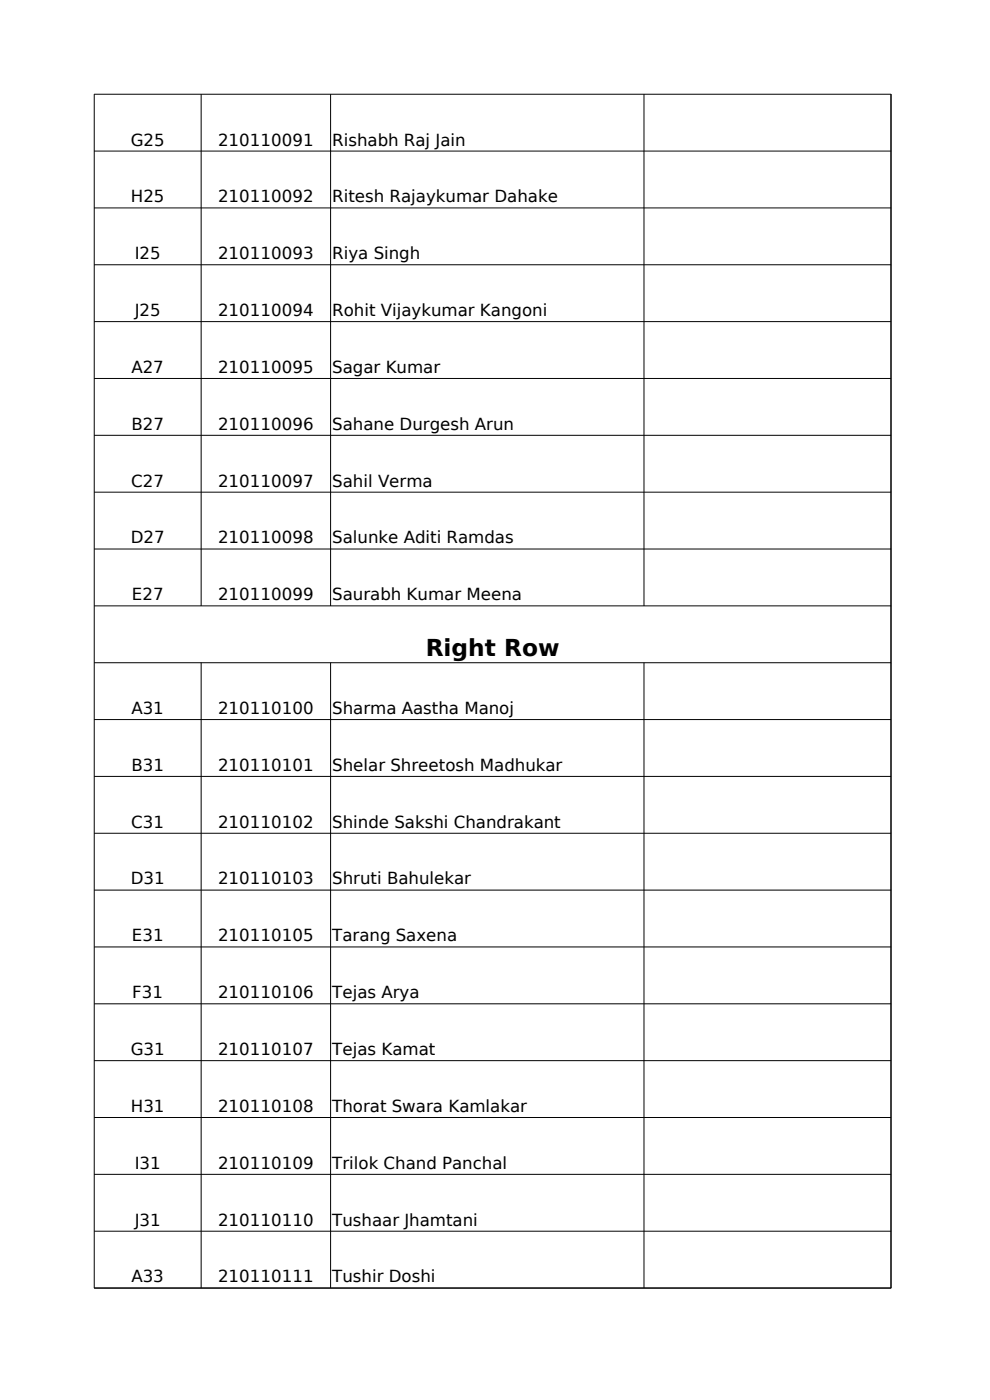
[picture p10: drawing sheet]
<svg xmlns="http://www.w3.org/2000/svg" width="210mm" height="297mm" viewBox="0 0 210 297" stroke-linecap="round" stroke-linejoin="round" font-family="sans-serif">
<defs><g id="words">
<text font-size="4.9" x="90.3" y="139.1">Right Row</text>
<g font-size="3.5">
<text x="27.7" y="30.9">G25</text>
<text x="46.2" y="30.9">210110091</text>
<text x="70.5" y="30.9">Rishabh Raj Jain</text>
<text x="27.8" y="42.9">H25</text>
<text x="46.2" y="42.9">210110092</text>
<text x="70.5" y="42.9">Ritesh Rajaykumar Dahake</text>
<text x="28.6" y="55">I25</text>
<text x="46.2" y="55">210110093</text>
<text x="70.5" y="55">Riya Singh</text>
<text x="28.6" y="67">J25</text>
<text x="46.2" y="67">210110094</text>
<text x="70.5" y="67">Rohit Vijaykumar Kangoni</text>
<text x="27.9" y="79.1">A27</text>
<text x="46.2" y="79.1">210110095</text>
<text x="70.5" y="79.1">Sagar Kumar</text>
<text x="27.9" y="91.2">B27</text>
<text x="46.2" y="91.2">210110096</text>
<text x="70.5" y="91.2">Sahane Durgesh Arun</text>
<text x="27.8" y="103.2">C27</text>
<text x="46.2" y="103.2">210110097</text>
<text x="70.5" y="103.2">Sahil Verma</text>
<text x="27.7" y="115.3">D27</text>
<text x="46.2" y="115.3">210110098</text>
<text x="70.5" y="115.3">Salunke Aditi Ramdas</text>
<text x="28" y="127.4">E27</text>
<text x="46.2" y="127.4">210110099</text>
<text x="70.5" y="127.4">Saurabh Kumar Meena</text>
<text x="27.9" y="151.5">A31</text>
<text x="46.2" y="151.5">210110100</text>
<text x="70.5" y="151.5">Sharma Aastha Manoj</text>
<text x="27.9" y="163.5">B31</text>
<text x="46.2" y="163.5">210110101</text>
<text x="70.5" y="163.5">Shelar Shreetosh Madhukar</text>
<text x="27.8" y="175.6">C31</text>
<text x="46.2" y="175.6">210110102</text>
<text x="70.5" y="175.6">Shinde Sakshi Chandrakant</text>
<text x="27.7" y="187.6">D31</text>
<text x="46.2" y="187.6">210110103</text>
<text x="70.5" y="187.6">Shruti Bahulekar</text>
<text x="28" y="199.7">E31</text>
<text x="46.2" y="199.7">210110105</text>
<text x="70.5" y="199.7">Tarang Saxena</text>
<text x="28.1" y="211.8">F31</text>
<text x="46.2" y="211.8">210110106</text>
<text x="70.5" y="211.8">Tejas Arya</text>
<text x="27.7" y="223.8">G31</text>
<text x="46.2" y="223.8">210110107</text>
<text x="70.5" y="223.8">Tejas Kamat</text>
<text x="27.8" y="235.9">H31</text>
<text x="46.2" y="235.9">210110108</text>
<text x="70.5" y="235.9">Thorat Swara Kamlakar</text>
<text x="28.6" y="247.9">I31</text>
<text x="46.2" y="247.9">210110109</text>
<text x="70.5" y="247.9">Trilok Chand Panchal</text>
<text x="28.6" y="260">J31</text>
<text x="46.2" y="260">210110110</text>
<text x="70.5" y="260">Tushaar Jhamtani</text>
<text x="27.9" y="272.1">A33</text>
<text x="46.2" y="272.1">210110111</text>
<text x="70.5" y="272.1">Tushir Doshi</text>
</g>
</g></defs>
<g fill="none" stroke="#000" stroke-width=".21">
<path d="M42.7 20v108.6M70.1 20v108.6M136.6 20v108.6M20 32.1h169M20 44.1h169M20 56.2h169M20 68.2h169M20 80.3h169M20 92.4h169M20 104.4h169M20 116.5h169M20 128.5h169"/>
<path d="M20 140.6h169M20 152.7h169M42.7 140.6v132.7M70.1 140.6v132.7M136.6 140.6v132.7M20 164.7h169M20 176.8h169M20 188.8h169M20 200.9h169M20 213h169M20 225h169M20 237.1h169"/>
<path d="M20 249.1h169M20 261.2h169M20 273.3h169M20 273.3v-253.3h169v253.3"/>
</g>
<use href="#words"/>
</svg>
